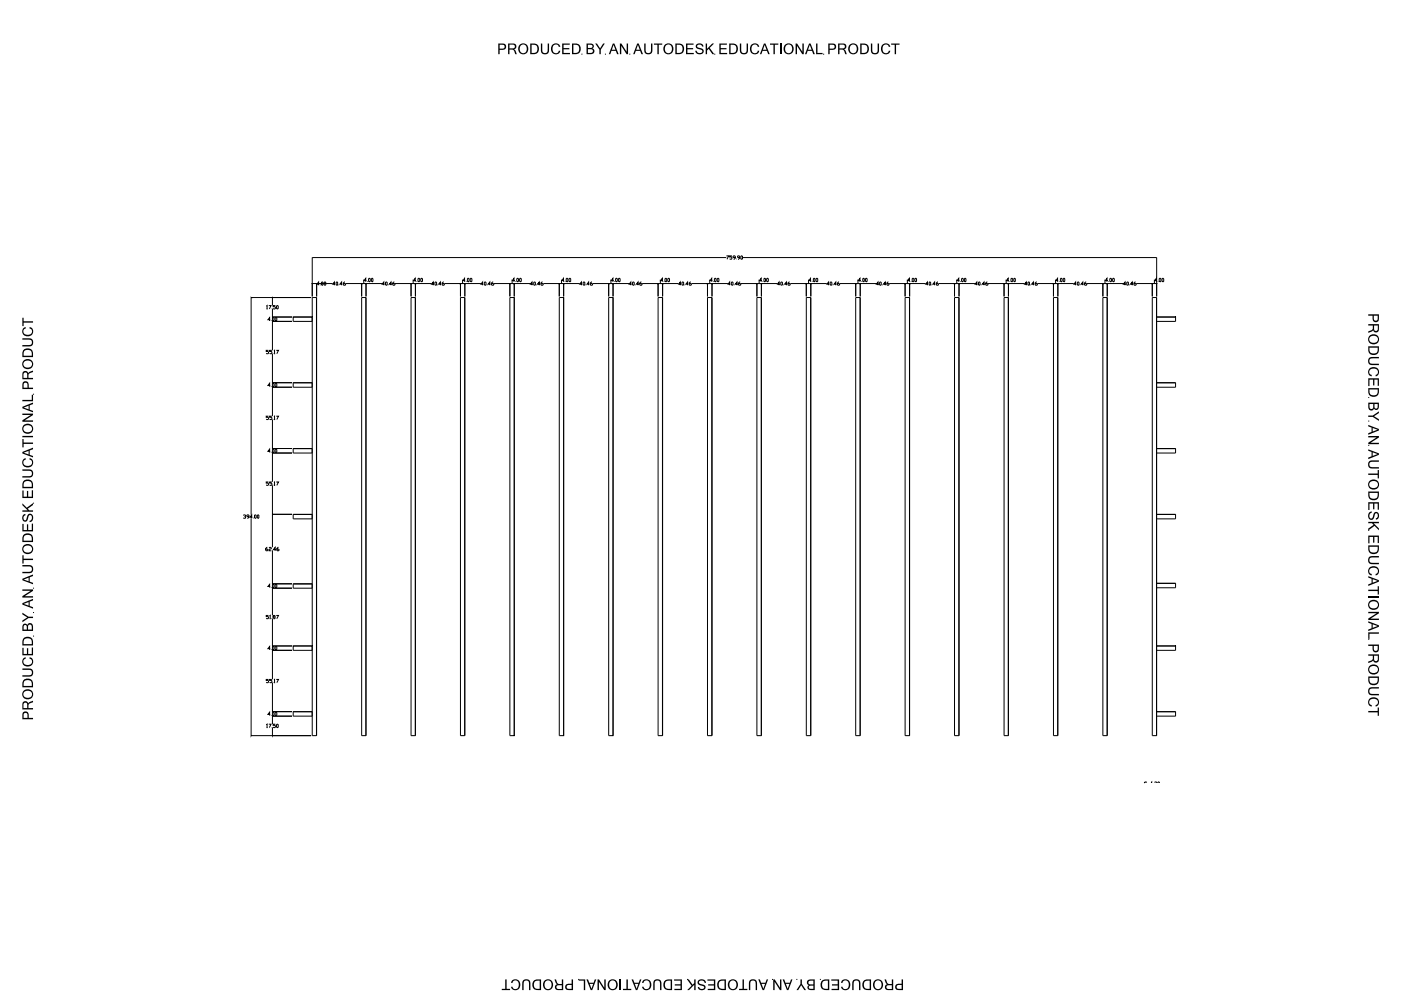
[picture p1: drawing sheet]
<svg xmlns="http://www.w3.org/2000/svg" width="420mm" height="297mm" viewBox="0 0 420 297" stroke-linecap="round" stroke-linejoin="round" font-family="sans-serif">
<g fill="none" stroke="#000" stroke-width=".3">
<path d="M93.6 77.2v11.6M93.7 77.2h124.1M217.8 76.7h.7l-.5 1M219.5 76.7h-.7v.3l.7 .2-.2 .5-.5-.2M220.5 77.2h-.5l-.2-.2 .2-.3 .5 .2v.5l-.5 .3M220.9 77.5v.2M221.8 77.2h-.5v-.5l.5 .2v.5l-.5 .3M222.2 76.9l.1-.2 .4 .2-.2 .8-.3-.2zM222.7 77.2h124.1M346.9 77.2v11.6M75.3 89.2h18M75.3 89.2v65.1"/>
<path d="M79.9 91.8l.2-.2v1M79.9 92.6h.4M80.6 91.6h.7l-.5 1M81 95.8h-.7l.6-.6v1M81.4 96v.2M81.6 96.3h6M81.6 95h6M81.6 92.4v.2M81.7 95.3h.5l-.2 .9-.3-.2zM81.7 89.2v2.4M81.7 92.6v2.3M81.7 95.1v.1"/>
<path d="M81.7 96.2v.1M81.7 96.4v8.6M82.5 95.3h.5l-.2 .9-.3-.2zM82.6 91.6h-.7v.3l.7 .2-.2 .5-.5-.2M82.9 91.8l.2-.2 .3 .2-.1 .8-.4-.2zM87.9 95h5.7v1.3h-5.7v-1.3h5.7M93.6 89.2h1.3l.1 131.3h-1.4zM93.7 85h6M95 84.9v3.9M95.7 85.2h-.7l.5-.7v1M96.1 85.3v.2M96.6 84.5l.3 .2-.2 .8-.3-.2z"/>
<path d="M97.2 84.7l.2-.2 .3 .2-.2 .8-.3-.2zM100.5 85.2h-.7l.5-.7v1M100.8 84.7l.2-.2 .3 .2-.2 .8-.3-.2zM101.6 85.3v.2M102.6 85.2h-.7l.5-.7v1M103.5 84.5l-.5 .3v.5l.5 .2 .1-.2-.1-.3h-.5M103.6 85h4.8M108.5 89.2h1.2l.1 131.3h-1.3zM108.5 84.9v3.9M108.5 85h1.2M109.2 83.9l-.1 1.1M109.8 84.9v3.9"/>
<path d="M109.9 84.1h-.7l.5-.7v1M109.9 85h4.7M110.2 84.3v.1M110.5 83.6l.2-.2 .3 .2-.1 .8-.4-.1zM111.5 83.4l.3 .2-.1 .8-.3-.1zM115.3 85.2h-.7l.5-.7v1M115.6 84.7l.2-.2 .3 .2-.1 .8-.4-.2zM116.4 85.3v.2M117.4 85.2h-.6l.5-.7v1M118.3 84.5l-.5 .3v.5l.5 .2 .1-.3-.6-.2M118.4 85h4.8M123.3 89.2h1.3v131.3h-1.3z"/>
<path d="M123.3 84.9v3.9M123.3 85h1.2M124 83.9l-.1 1.1M124.5 89.2v131.3M124.6 84.9v3.9M124.7 84.1h-.7l.5-.7v1M124.7 85h4.7M125 84.3v.1M125.5 83.4l.4 .2-.2 .8-.4-.1zM126.2 83.6l.2-.2 .3 .2-.2 .8-.3-.1zM130.1 85.2h-.7l.5-.7v1M130.6 84.5l.3 .2-.1 .8-.4-.2z"/>
<path d="M131.2 85.3v.2M132.2 85.2h-.6l.5-.7v1M133.1 84.5l-.5 .3v.5l.5 .2 .2-.3-.7-.2M133.3 85h4.7M138.1 89.2h1.3v131.3h-1.3zM138.1 84.9v3.9M138.1 85h1.3M138.8 83.9l-.1 1.1M139.4 84.9v3.9M139.5 84.1h-.6l.4-.7v1M139.5 85h4.7M139.8 84.3v.1"/>
<path d="M140.2 83.6l.1-.2 .4 .2-.2 .8-.3-.1zM141 83.6l.2-.2 .3 .2-.1 .8-.4-.1zM144.9 85.2h-.7l.5-.7v1M145.2 84.7l.2-.2 .4 .2-.2 .8-.4-.2zM146.1 85.3v.2M147.1 85.2h-.7l.5-.7v1M147.9 84.5l-.5 .3v.5l.5 .2 .2-.2-.2-.3h-.5M148.1 85h4.7M152.9 84.9v3.9M153 85h1.2M153.6 83.9v1.1M154.2 89.2v131.3h-1.3v-131.3h1.3v131.3"/>
<path d="M154.2 84.9v3.9M154.3 84.1h-.6l.4-.7v1M154.3 85h4.7M154.6 84.3v.1M155 83.6l.2-.2 .3 .2-.2 .8-.3-.1zM156 83.4l.3 .2-.1 .8-.4-.1zM159.7 85.2h-.7l.6-.7v1M160.1 84.7l.1-.2 .4 .2-.2 .8-.3-.2zM160.9 85.3v.2M161.9 85.2h-.7l.5-.7v1M162.7 84.5l-.5 .3v.5l.5 .2 .2-.3-.7-.2M162.9 85h4.7"/>
<path d="M167.7 84.9v3.9M167.8 85h1.2M168.4 83.9v1.1M169 89.2v131.3h-1.3v-131.3h1.3v131.3M169 84.9v3.9M169.1 85h4.8M169.2 84.1h-.7l.5-.7v1M169.5 84.3v.1M169.8 83.6l.2-.2 .3 .2-.2 .8-.3-.1zM170.6 83.6l.2-.2 .4 .2-.2 .8-.4-.1zM174.5 85.2h-.6l.5-.7v1M174.9 84.7l.1-.2 .4 .2-.2 .8-.3-.2z"/>
<path d="M175.7 85.3v.2M176.7 85.2h-.6l.4-.7v1M177.5 84.5l-.5 .3v.5l.5 .2 .2-.3-.7-.2M177.8 85h4.7M182.5 84.9v3.9M182.6 85h1.2M183.3 83.9l-.1 1.1M183.9 89.2v131.3h-1.4v-131.3h1.4v131.3M183.9 84.9v3.9M183.9 85h4.8M184 84.1h-.7l.5-.7v1M184.3 84.3v.1"/>
<path d="M184.6 83.6l.2-.2 .3 .2-.1 .8-.4-.1zM185.5 83.6l.1-.2 .4 .2-.2 .8-.3-.1zM189.4 85.2h-.7l.5-.7v1M189.7 84.7l.2-.2 .3 .2-.2 .8-.3-.2zM190.5 85.3v.2M191.5 85.2h-.6l.4-.7v1M192.4 84.5l-.5 .3v.5l.5 .2 .1-.3-.6-.2M192.6 85h4.7M197.4 89.2h1.3v131.3h-1.3zM197.4 84.9v3.9M197.4 85h1.2M198.1 83.9l-.1 1.1"/>
<path d="M198.7 84.9v3.9M198.8 85h4.7M198.8 84.1h-.7l.5-.7v1M199.1 84.3v.1M199.4 83.6l.2-.2 .3 .2-.1 .8-.4-.1zM200.3 83.6l.1-.2 .4 .2-.2 .8-.3-.1zM204.2 85.2h-.7l.5-.7v1M204.5 84.7l.2-.2 .3 .2-.1 .8-.4-.2zM205.4 85.3v.2M206.3 85.2h-.6l.5-.7v1M207.2 84.5l-.5 .3v.5l.5 .2 .1-.3-.6-.2M207.4 85h4.7"/>
<path d="M212.2 89.2h1.3v131.3h-1.3zM212.2 84.9v3.9M212.3 85h1.1M212.9 83.9v1.1M213.5 89.2v131.3M213.5 84.9v3.9M213.6 85h4.7M213.6 84.1h-.7l.5-.7v1M214 84.3v.1M214.2 83.6l.2-.2 .4 .2-.2 .8-.4-.1zM215.1 83.6l.2-.2 .3 .2-.2 .8-.3-.1zM219 85.2h-.6l.4-.7v1"/>
<path d="M219.3 84.7l.2-.2 .3 .2-.1 .8-.4-.2zM220.2 85.3v.2M221.2 85.2h-.7l.5-.7v1M222 84.5l-.5 .3v.5l.5 .2 .2-.3-.7-.2M222.2 85h4.7M227 89.2h1.3v131.3h-1.3zM227 84.9v3.9M227.1 85h1.2M227.7 83.9v1.1M228.3 89.2v131.3M228.3 84.9v3.9M228.4 85h4.7"/>
<path d="M228.4 84.1h-.6l.5-.7v1M228.8 84.3v.1M229.2 83.4l.4 .2-.2 .8-.3-.1zM229.9 83.6l.2-.2 .3 .2-.1 .8-.4-.1zM233.8 85.2h-.6l.4-.7v1M234.1 84.7l.2-.2 .4 .2-.2 .8-.4-.2zM235 85.3v.2M236 85.2h-.7l.5-.7v1M236.8 84.5l-.5 .3v.5l.5 .2 .2-.3-.7-.2M237 85h4.8M241.8 89.2h1.3l.1 131.3h-1.4zM241.8 84.9v3.9"/>
<path d="M241.9 85h1.2M242.5 83.9v1.1M243.2 84.9v3.9M243.2 85h4.7M243.2 84.1h-.6l.5-.7v1M243.6 84.3v.1M243.9 83.6l.2-.2 .3 .2-.2 .8-.3-.1zM244.7 83.6l.2-.2 .3 .2-.1 .8-.4-.1zM248.7 85.2h-.7l.5-.7v1M249 84.7l.1-.2 .4 .2-.2 .8-.3-.2zM249.8 85.3v.2M250.8 85.2h-.7l.6-.7v1"/>
<path d="M251.6 84.5l-.4 .3v.5l.4 .2 .2-.3-.6-.2M251.8 85h4.8M256.6 89.2h1.4v131.3h-1.4zM256.6 84.9v3.9M256.7 85h1.2M257.3 83.9v1.1M257.9 89.2v131.3M258 84.9v3.9M258 85h4.8M258.1 84.1h-.7l.5-.7v1M258.4 84.3v.1M258.9 83.4l.3 .2-.1 .8-.4-.1z"/>
<path d="M259.5 83.6l.2-.2 .4 .2-.2 .8-.4-.1zM263.5 85.2h-.7l.5-.7v1M263.8 84.7l.1-.2 .4 .2-.2 .8-.3-.2zM264.6 85.3v.2M265.6 85.2h-.6l.5-.7v1M266.4 84.5l-.4 .3v.5l.4 .2 .2-.3-.6-.2M266.7 85h4.7M271.4 89.2h1.4v131.3h-1.4zM271.4 84.9v3.9M271.5 85h1.2M272.2 83.9l-.1 1.1M272.8 89.2v131.3"/>
<path d="M272.8 84.9v3.9M272.8 85h4.8M272.9 84.1h-.7l.5-.7v1M273.2 84.3v.1M273.6 83.6l.1-.2 .4 .2-.2 .8-.3-.1zM274.4 83.6l.1-.2 .4 .2-.2 .8-.3-.1zM278.3 85.2h-.7l.5-.7v1M278.8 84.5l.3 .2-.2 .8-.3-.2zM279.4 85.3v.2M280.5 85.2h-.7l.5-.7v1M281.3 84.5l-.5 .3v.5l.5 .2v-.5h-.5M281.5 85h4.7"/>
<path d="M286.3 89.2h1.3v131.3h-1.3zM286.3 84.9v3.9M286.3 85h1.3M287 83.9l-.1 1.1M287.6 84.9v3.9M287.7 85h4.7M287.7 84.1h-.7l.5-.7v1M288 84.3v.1M288.4 83.6l.1-.2 .4 .2-.2 .8-.3-.1zM289.3 83.4l.4 .2-.2 .8-.3-.1zM293.1 85.2h-.7l.5-.7v1M293.5 84.7l.1-.2 .3 .2-.1 .8-.3-.2z"/>
<path d="M294.3 85.3v.2M295.3 85.2h-.7l.5-.7v1M296.1 84.5l-.5 .3v.5l.5 .2 .2-.2-.2-.3h-.5M296.3 85h4.7M301.1 89.2h1.3v131.3h-1.3zM301.1 84.9v3.9M301.2 85h1.2M301.8 83.9v1.1M302.4 89.2v131.3M302.4 84.9v3.9M302.5 85h4.7M302.5 84.1h-.7l.5-.7v1"/>
<path d="M302.9 84.3v.1M303.4 83.4l.3 .2-.2 .8-.3-.1zM304 83.6l.2-.2 .3 .2-.2 .8-.3-.1zM307.9 85.2h-.6l.5-.7v1M308.3 84.7l.1-.2 .3 .2-.1 .8-.3-.2zM309.1 85.3v.2M310.1 85.2h-.7l.5-.7v1M310.9 84.5l-.5 .3v.5l.5 .2 .2-.2-.2-.3h-.5M311.1 85h4.7M315.9 89.2h1.3v131.3h-1.3zM315.9 84.9v3.9M316 85h1.2"/>
<path d="M316.7 83.9l-.1 1.1M317.2 84.9v3.9M317.3 84.1h-.6l.5-.7v1M317.3 85h4.7M317.7 84.3v.1M318 83.6l.2-.2 .3 .2-.2 .8-.3-.1zM318.9 83.6l.1-.2 .3 .2-.1 .8-.3-.1zM322.7 85.2h-.6l.5-.7v1M323.1 84.7l.2-.2 .3 .2-.2 .8-.3-.2zM323.9 85.3v.2M324.9 85.2h-.7l.5-.7v1M325.8 84.5l-.6 .3v.5l.6 .2 .1-.2-.1-.3h-.6"/>
<path d="M325.9 85h4.8M330.8 89.2h1.3v131.3h-1.3zM330.8 84.9v3.9M330.8 85h1.2M331.5 83.9l-.1 1.1M332 89.2v131.3M332.1 84.9v3.9M332.1 84.1h-.6l.5-.7v1M332.1 85h4.7M332.5 84.3v.1M332.8 83.6l.2-.2 .3 .2-.1 .8-.4-.1zM333.8 83.4l.4 .2-.2 .8-.3-.1z"/>
<path d="M337.6 85.2h-.7l.5-.7v1M337.9 84.7l.2-.2 .3 .2-.2 .8-.3-.2zM338.7 85.3v.2M339.7 85.2h-.7l.6-.7v1M340.6 84.5l-.5 .3v.5l.5 .2 .1-.2-.1-.3h-.5M340.7 85h4.8M345.6 89.2h1.3v131.3h-1.3zM345.6 84.9v3.9M345.6 85h1.2M346.3 83.9l-.1 1.1M346.8 89.2v131.3M347 84.1h-.7l.5-.7v1"/>
<path d="M347.3 84.3v.1M347.8 83.4l.3 .2-.1 .8-.4-.1zM348.5 83.6l.2-.2 .3 .2-.2 .8-.3-.1zM352.6 95h-5.7h5.7v1.3h-5.7M80.5 105h-.7v.4l.7 .1-.2 .5-.5-.1M81 115.6h-.7l.6-.7v1M81.4 115.7v.2M81.5 105h-.6v.4h.5l.1 .5-.1 .1-.5-.1M81.6 116.1h6M81.6 114.7h6M81.7 115l.2-.1 .3 .1-.2 .9-.3-.2zM81.7 106.1v8.6"/>
<path d="M81.7 114.8v.1M81.7 115.9v.1M81.7 116.1v8.6M81.9 105.9v.1M82.2 105.2l.1-.2v1M82.2 106h.3M82.7 114.9l.3 .1-.2 .9-.3-.2zM82.8 105h.7l-.5 1M87.9 114.7h5.7v1.4h-5.7zM87.9 114.8h5.7M352.6 114.8l-5.7-.1h5.7v1.4h-5.7M80.5 124.7h-.7v.4l.7 .2-.2 .5-.5-.2"/>
<path d="M81 135.3h-.7l.6-.7v1M81.4 135.5v.1M81.5 124.7h-.6v.4h.5l.1 .5-.1 .2-.5-.2M81.6 135.8h6M81.6 134.4h6M81.7 134.8l.2-.2 .3 .2-.2 .8-.3-.1zM81.7 125.8v8.6M81.7 134.5v.1M81.7 135.6v.1M81.7 135.8v8.6M81.9 125.6v.2M82.2 124.9l.1-.2v1.1"/>
<path d="M82.2 125.8h.3M82.7 134.6l.3 .2-.2 .8-.3-.1zM82.8 124.7h.7l-.5 1.1M87.9 134.4h5.7v1.4h-5.7zM87.9 134.5h5.7M352.6 134.5l-5.7-.1h5.7v1.4h-5.7M73 154.5l.2-.2 .5 .2-.4 .3M73.5 154.8l.2 .2-.2 .3-.5-.1M74.7 154.8h-.5l-.2-.3 .2-.2 .5 .2v.5l-.5 .3M75.3 155.3v65.1M75.6 155h-.6l.5-.7v1M76 155.2v.1"/>
<path d="M76.3 154.5l.2-.2 .3 .2-.1 .8-.4-.1zM77.2 154.5l.1-.2 .3 .2-.1 .8-.3-.1zM80.5 144.5h-.7v.3l.7 .2-.2 .5-.5-.2M81.5 144.5h-.6v.3h.5l.1 .5-.1 .2-.5-.2M81.6 154.2h6M81.7 145.5v8.6M81.7 154.2v9.8M81.9 145.3v.2M82.2 144.6l.1-.1v1M82.2 145.5h.3M82.8 144.5h.7l-.5 1M87.9 154.2h5.7v1.3h-5.7z"/>
<path d="M87.9 154.2h5.7M352.6 154.2h-5.7h5.7v1.3h-5.7M80.2 164.1l-.5 .3v.5l.1 .2 .5-.2-.1-.3h-.5M80.7 164.2l.2-.1 .5 .1-.2 .4-.5 .1v.4h.7M81 175.8h-.7l.6-.6v.9M81.4 176v.1M81.6 176.3h6M81.6 175h6M81.7 175.3l.2-.1 .3 .1-.2 .8-.3-.1zM81.7 164.9v10M81.7 175v.1M81.7 176.2v.1"/>
<path d="M81.7 176.4v8M82.7 164.7h-.7l.5-.6v1M82.7 175.2l.3 .1-.2 .8-.3-.1zM83.5 164.1l-.5 .3v.5l.2 .2 .5-.2-.2-.3h-.5M87.9 175h5.7v1.3h-5.7zM87.9 175h5.7M346.9 174.8h5.7zM352.6 174.8v1.4h-5.7M80.5 184.5h-.7v.3h.5l.2 .5-.2 .1-.5-.1M80.9 184.6l.1-.1v.9M80.9 185.4h.3M81 194.4h-.7l.6-.6v1"/>
<path d="M81.4 194.6v.2M81.5 185.3v.1M81.6 194.9h6M81.6 193.6h6M81.7 194l.2-.2 .3 .2-.2 .8-.3-.2zM81.7 185.5v8M81.7 193.7h.1M81.7 194.8v.1M81.7 195v8.6M82 184.9v-.4l.5 .1-.6 .5 .1 .3 .5-.1-.2-.4M82.7 193.8l.3 .2-.2 .8-.3-.2zM82.8 184.5h.7l-.5 .9"/>
<path d="M87.9 193.6h5.7v1.3h-5.7v-1.3h5.7M352.6 193.6h-5.7h5.7v1.3h-5.7M79.9 217.2l.2-.1v1M79.9 218.1h.4M80.5 203.7h-.7v.2l.7 .2v.4l-.2 .1-.5-.1M80.6 217.1h.7l-.5 1M81 214.2h-.7l.6-.7v1M81.4 214.3v.2M81.5 203.7h-.6v.2l.6 .2-.1 .5-.5-.1M81.6 214.7h6M81.6 213.3h6M81.6 217.9v.2"/>
<path d="M81.7 213.6l.2-.1 .3 .1-.2 .9-.3-.2zM81.7 204.7v8.6M81.7 213.4v.1M81.7 214.5v.1M81.7 214.7v2.3M81.7 218.1v2.3M81.9 204.5v.1M82.2 203.8l.1-.1v.9M82.2 204.6h.3M82.6 217.1h-.7v.3l.7 .2-.2 .5-.5-.2M82.7 213.5l.3 .1-.2 .9-.3-.2zM82.8 203.7h.7l-.5 .9"/>
<path d="M82.9 217.2l.2-.1 .3 .1-.1 .9-.4-.2zM87.9 213.3h5.7v1.4h-5.7zM87.9 213.3h5.7M352.6 213.3h-5.7h5.7v1.4h-5.7M75.3 220.5h18M343.9 234.6l-.5-.2-.2 .2 .2 .1M345.2 234.6l.2-.2v.3M346.2 234.6l.6-.2 .1 .3M347.2 234.7l.2-.3 .3 .3"/>
</g>
<g fill="#000">
<path d="M162.2 13h.4v1.9a.83 .83 0 0 0 .8 1 .83 .83 0 0 0 .8-1v-1.9h.5v1.9a1.23 1.23 0 0 1-1.3 1.4 1.23 1.23 0 0 1-1.2-1.4zM165.6 13.4a1.38 1.38 0 0 1 2.4 .6h-.4a.98 .98 0 0 0-1.3-.6 .98 .98 0 0 0-.6 1.2 .98 .98 0 0 0 .6 1.3 .98 .98 0 0 0 1.3-.7h.4a1.49 1.49 0 0 1-2 .9 1.49 1.49 0 0 1-.7-2.1zM168.6 13h2.3v.4h-1.9v1h1.7v.4h-1.7v1.1h1.9v.3h-2.3zM178.5 13h.5l1 1.5 .9-1.5h.5l-1.2 1.9v1.3h-.4v-1.3zM185.9 13h.4l1.6 2.5v-2.5h.5v3.2h-.5l-1.6-2.5v2.5h-.4zM193.2 13h.4v1.9a.83 .83 0 0 0 .8 1 .83 .83 0 0 0 .8-1v-1.9h.5v1.9a1.23 1.23 0 0 1-1.3 1.4 1.23 1.23 0 0 1-1.2-1.4zM196.1 13h2.5v.4h-1v2.8h-.5v-2.8h-1zM205.7 13h2.3v.4h-1.8v1h1.7v.4h-1.7v1.1h1.9v.3h-2.4zM208.9 13.2a1.27 1.27 0 0 1 2.1 .8h-.4a.73 .73 0 0 0-.8-.7 .73 .73 0 0 0-.7 .7l.7 .4a1.03 1.03 0 0 1 1.2 1.1 1.03 1.03 0 0 1-1.4 .8l-.9-.5-.2-.6h.4a.8 .8 0 0 0 .9 .8 .8 .8 0 0 0 .7-.9l-.3-.2a1.31 1.31 0 0 1-1.5-1.3zM211.6 13h.4v1.6l1.6-1.6h.6l-1.4 1.4 1.4 1.8h-.5l-1.2-1.6-.5 .5v1.1h-.4zM215.7 13h2.3v.4h-1.8v1h1.7v.4h-1.7v1.1h1.9v.3h-2.4zM221.9 13h.4v1.9a.83 .83 0 0 0 .8 1 .83 .83 0 0 0 .8-1v-1.9h.4v1.9a1.23 1.23 0 0 1-1.2 1.4 1.23 1.23 0 0 1-1.2-1.4z"/>
<path d="M225.3 13.4a1.38 1.38 0 0 1 2.4 .6h-.5a.98 .98 0 0 0-1.2-.6 .98 .98 0 0 0-.6 1.2 .98 .98 0 0 0 .6 1.3 .98 .98 0 0 0 1.2-.7h.5a1.49 1.49 0 0 1-2.1 .9 1.49 1.49 0 0 1-.6-2.1zM230.9 13h2.5v.4h-1v2.8h-.4v-2.8h-1.1zM238.6 13h.4l1.6 2.5v-2.5h.4v3.2h-.4l-1.6-2.5v2.5h-.4zM244.7 13h.5v2.9h1.5v.3h-2zM261.2 13h.4v1.9a.83 .83 0 0 0 .8 1 .83 .83 0 0 0 .8-1v-1.9h.4v1.9a1.23 1.23 0 0 1-1.2 1.4 1.23 1.23 0 0 1-1.2-1.4zM264.6 13.4a1.38 1.38 0 0 1 2.4 .6h-.5a.98 .98 0 0 0-1.2-.6 .98 .98 0 0 0-.6 1.2 .98 .98 0 0 0 .6 1.3 .98 .98 0 0 0 1.2-.7h.5a1.49 1.49 0 0 1-2.1 .9 1.49 1.49 0 0 1-.6-2.1zM267.3 13h2.5v.4h-1.1v2.8h-.4v-2.8h-1zM6.7 95.3h.4v1h2.8v.4h-2.8v1h-.4zM6.9 98.4l.8-.4v.5a.98 .98 0 0 0-.7 1.2 .98 .98 0 0 0 1.3 .7 .98 .98 0 0 0 1.3-.7 .98 .98 0 0 0-.7-1.2v-.5a1.49 1.49 0 0 1 .9 2.1 1.49 1.49 0 0 1-2.2 .6 1.45 1.45 0 0 1-.7-2.3zM6.7 119.9h2.8v-1.6h.4v2h-3.2zM6.7 101.4h1.8a1.23 1.23 0 0 1 1.4 1.2 1.23 1.23 0 0 1-1.4 1.2h-1.8v-.4h1.8a.83 .83 0 0 0 1.1-.8 .83 .83 0 0 0-1.1-.8h-1.8zM410.7 107.2l.7-.2h2.1v.4h-1.8a.83 .83 0 0 0-1 .8 .83 .83 0 0 0 1 .8h1.8v.4h-1.8a1.26 1.26 0 0 1-1.4-.7 1.26 1.26 0 0 1 .4-1.5z"/>
<path d="M410.7 110.4a1.6 1.6 0 0 1 2.3-.1 1.6 1.6 0 0 1 .1 2.3l-.6 .2v-.5a.98 .98 0 0 0 .7-1.2 .98 .98 0 0 0-1.3-.6 .98 .98 0 0 0-1.2 .6 .98 .98 0 0 0 .7 1.2v.5a1.37 1.37 0 0 1-1.1-1 1.37 1.37 0 0 1 .4-1.4zM410.3 113.4h3.2v2.2h-.3v-1.8h-1v1.7h-.4v-1.7h-1.1v1.9h-.4zM6.7 131.6h.4v1h2.8v.5h-2.8v1h-.4zM6.7 124h3.2v.4l-2.5 1.6h2.5v.4h-3.2v-.4l2.5-1.6h-2.5zM6.9 137.7l.8-.4v.5a.98 .98 0 0 0-.7 1.2 .98 .98 0 0 0 1.3 .7 .98 .98 0 0 0 1.3-.7 .98 .98 0 0 0-.7-1.2v-.5a1.49 1.49 0 0 1 .9 2.1 1.49 1.49 0 0 1-2.2 .6 1.45 1.45 0 0 1-.7-2.3zM410.7 138.2l.7-.2h2.1v.4h-1.8a.83 .83 0 0 0-1 .8 .83 .83 0 0 0 1 .8h1.8v.4h-1.8a1.26 1.26 0 0 1-1.4-.7 1.26 1.26 0 0 1 .4-1.5zM410.3 130.7h3.2v.4l-2.5 1.6h2.5v.4h-3.2v-.4l2.5-1.6h-2.5zM410.3 124.5h1.4l1.8-1.2v.5l-1.4 1 1.4 .9v.5l-1.8-1.2h-1.4zM6.7 157h.4v1.9h1v-1.7h.4v1.7h1v-2h.4v2.4h-3.2zM6.7 150.9l1.3 1.3 1.9-1.4v.6l-1.6 1.1 .5 .5h1.1v.4h-3.2v-.4h1.6l-1.6-1.6zM6.7 147h.4v1.9h1v-1.7h.4v1.7h1v-2h.4v2.4h-3.2zM6.9 154.4l.7-.3v.4a.73 .73 0 0 0-.6 .7 .73 .73 0 0 0 .7 .7l.3-.7a1.03 1.03 0 0 1 1.1-1.2 1.03 1.03 0 0 1 .8 1.5l-.5 .8-.5 .2v-.4a.8 .8 0 0 0 .7-.9 .8 .8 0 0 0-.9-.7l-.1 .3a1.31 1.31 0 0 1-1.3 1.5 1.31 1.31 0 0 1-.4-1.9z"/>
<path d="M6.7 140.7h1.8a1.23 1.23 0 0 1 1.4 1.2 1.23 1.23 0 0 1-1.4 1.2h-1.8v-.4h1.8a.83 .83 0 0 0 1.1-.8 .83 .83 0 0 0-1.1-.8h-1.8zM410.6 153.7l.8-.4v.4a.8 .8 0 0 0-.8 .9 .8 .8 0 0 0 .9 .7l.2-.3a1.31 1.31 0 0 1 1.2-1.5 1.24 1.24 0 0 1 .7 1.2 1.24 1.24 0 0 1-1 1.1v-.5a.73 .73 0 0 0 .6-.7 .73 .73 0 0 0-.7-.7l-.3 .7a1.03 1.03 0 0 1-1.1 1.2 1.03 1.03 0 0 1-.8-1.5zM410.3 150.5h3.2v2.3h-.3v-1.9h-1v1.8h-.4v-1.8h-1.1v2h-.4zM410.3 156.4h3.2v.4h-1.6l1.6 1.6v.5l-1.3-1.3-1.9 1.4v-.6l1.6-1.1-.5-.5h-1.1zM410.3 141.9h2.9v-1h.3v2.5h-.3v-1h-2.9zM6.7 166.4h.4v1.1h2.8v.4h-2.8v1h-.4zM6.7 176.7h3.2v.4l-2.5 1.6h2.5v.4h-3.2v-.4l2.5-1.6h-2.5zM6.7 169.4h1.8a1.23 1.23 0 0 1 1.4 1.2 1.23 1.23 0 0 1-1.4 1.2h-1.8v-.4h1.8a.83 .83 0 0 0 1.1-.8 .83 .83 0 0 0-1.1-.8h-1.8zM410.7 166.9l.7-.2h2.1v.4h-1.8a.83 .83 0 0 0-1 .8 .83 .83 0 0 0 1 .8h1.8v.4h-1.8a1.26 1.26 0 0 1-1.4-.7 1.26 1.26 0 0 1 .4-1.5zM410.7 170.1a1.6 1.6 0 0 1 2.3-.1 1.6 1.6 0 0 1 .1 2.3l-.6 .2v-.5a.98 .98 0 0 0 .7-1.2 .98 .98 0 0 0-1.3-.6 .98 .98 0 0 0-1.2 .6 .98 .98 0 0 0 .7 1.2v.5a1.37 1.37 0 0 1-1.1-1 1.37 1.37 0 0 1 .4-1.4zM410.3 160.5h3.2v2.3h-.3v-1.9h-1v1.8h-.4v-1.8h-1.1v2h-.4zM410.3 176.8h2.9v-1.1h.3v2.5h-.3v-1h-2.9z"/>
<path d="M6.7 183.6l1.9 1.2h1.3v.5h-1.3l-1.9 1.2v-.5l1.5-.9-1.5-1zM6.7 194.2h.4v1.8h1v-1.7h.4v1.7h1v-1.9h.4v2.3h-3.2zM6.9 197.4l.8-.4v.5a.98 .98 0 0 0-.7 1.2 .98 .98 0 0 0 1.3 .6 .98 .98 0 0 0 1.3-.6 .98 .98 0 0 0-.7-1.2v-.5a1.49 1.49 0 0 1 .9 2.1 1.49 1.49 0 0 1-2.2 .6 1.45 1.45 0 0 1-.7-2.3zM410.3 183.4h3.2v.4l-2.5 1.6h2.5v.4h-3.2v-.4l2.5-1.6h-2.5zM410.3 189.5h3.2v.4h-2.8v1.6h-.4zM6.7 200.4h1.8a1.23 1.23 0 0 1 1.4 1.2 1.23 1.23 0 0 1-1.4 1.2h-1.8v-.4h1.8a.83 .83 0 0 0 1.1-.8 .83 .83 0 0 0-1.1-.8h-1.8zM410.7 206.2l.7-.2h2.1v.4h-1.8a.83 .83 0 0 0-1 .8 .83 .83 0 0 0 1 .8h1.8v.4h-1.8a1.26 1.26 0 0 1-1.4-.7 1.26 1.26 0 0 1 .4-1.5zM410.7 209.4a1.6 1.6 0 0 1 2.3-.1 1.6 1.6 0 0 1 .1 2.3l-.6 .2v-.5a.98 .98 0 0 0 .7-1.2 .98 .98 0 0 0-1.3-.6 .98 .98 0 0 0-1.2 .6 .98 .98 0 0 0 .7 1.2v.5a1.37 1.37 0 0 1-1.1-1 1.37 1.37 0 0 1 .4-1.4zM410.3 213.1h2.9v-1h.3v2.5h-.3v-1.1h-2.9zM151.5 293.6h.4v2.8h1.1v.4h-2.5v-.4h1zM153.7 293.8a1.56 1.56 0 0 1 2 .4 1.56 1.56 0 0 1-.1 2.1 1.56 1.56 0 0 1-2.1 0l-.2-.5h.4a.98 .98 0 0 0 1.3 .6 .98 .98 0 0 0 .6-1.2 .98 .98 0 0 0-.7-1.3 .98 .98 0 0 0-1.2 .7h-.4zM157 293.8a1.26 1.26 0 0 1 1.4-.2 1.26 1.26 0 0 1 .7 1.3v1.9h-.4v-1.9a.83 .83 0 0 0-.9-1 .83 .83 0 0 0-.8 1v1.9h-.4v-2.2z"/>
<path d="M173.6 293.6h1.9v3.2h-.4v-2.9h-1.5zM179.2 293.6h.4l1.6 2.5v-2.5h.4v3.2h-.4l-1.6-2.5v2.5h-.4zM187.9 293.6h.4v2.8h1v.4h-2.5v-.4h1.1zM193 293.8a1.56 1.56 0 0 1 2 .4 1.56 1.56 0 0 1-.2 2.1 1.56 1.56 0 0 1-2 0l-.2-.5h.4a.98 .98 0 0 0 1.3 .6 .98 .98 0 0 0 .6-1.2 .98 .98 0 0 0-.7-1.3 .98 .98 0 0 0-1.2 .7h-.4zM196.3 293.8a1.26 1.26 0 0 1 1.4-.2 1.26 1.26 0 0 1 .7 1.3v1.9h-.5v-1.9a.83 .83 0 0 0-.8-1 .83 .83 0 0 0-.8 1v1.9h-.4v-2.2zM202.2 293.6h2.3v3.2h-2.2v-.4h1.8v-1h-1.7v-.4h1.7v-1.1h-1.9zM206 293.6h.6l1.1 1.6 .5-.5v-1.1h.4v3.2h-.4v-1.6l-1.6 1.6h-.5l1.3-1.3zM209.5 293.8a1.35 1.35 0 0 1 2.2 .8h-.4a.8 .8 0 0 0-.9-.8 .8 .8 0 0 0-.7 .9l.3 .2a1.31 1.31 0 0 1 1.6 1.3 1.24 1.24 0 0 1-1.3 .6 1.24 1.24 0 0 1-1-.9h.4a.73 .73 0 0 0 .8 .6 .73 .73 0 0 0 .6-.7l-.9-.4a.92 .92 0 0 1-.9-.6 .92 .92 0 0 1 .2-1zM212.2 293.6h2.3v3.2h-2.2v-.4h1.8v-1h-1.7v-.4h1.7v-1.1h-1.9zM222.7 293.6h.4v2.8h1v.4h-2.5v-.4h1.1zM225 293.8a1.26 1.26 0 0 1 1.4-.2 1.26 1.26 0 0 1 .6 1.3v1.9h-.4v-1.9a.83 .83 0 0 0-.8-1 .83 .83 0 0 0-.8 1v1.9h-.4v-2.2zM231.9 293.6h.4l1.6 2.5v-2.5h.4v3.2h-.4l-1.6-2.5v2.5h-.4z"/>
<path d="M240.1 293.6h.4v1.3l1.2 1.9h-.5l-.9-1.5-.9 1.5h-.5l1.2-1.9zM249.3 293.6h2.3v3.2h-2.2v-.4h1.8v-1h-1.7v-.4h1.7v-1.1h-1.9zM252.6 293.8a1.56 1.56 0 0 1 2.1 .4 1.56 1.56 0 0 1-.2 2.1 1.56 1.56 0 0 1-2.1 0l-.2-.5h.5a.98 .98 0 0 0 1.2 .6 .98 .98 0 0 0 .6-1.2 .98 .98 0 0 0-.6-1.3 .98 .98 0 0 0-1.2 .7h-.5zM256 293.8a1.26 1.26 0 0 1 1.4-.2 1.26 1.26 0 0 1 .6 1.3v1.9h-.4v-1.9a.83 .83 0 0 0-.8-1 .83 .83 0 0 0-.8 1v1.9h-.4v-2.2z"/>
<path d="M149.4 13h1.2a.98 .98 0 0 1 1.2 1 .98 .98 0 0 1-1.2 1h-.8v1.2h-.4zM149.8 13.4v1.2h.8a.6 .6 0 0 0 .7-.6 .6 .6 0 0 0-.7-.6z"/>
<path d="M152.4 13h1.4a.9 .9 0 0 1 1 .7 .9 .9 0 0 1-.6 1.1l.3 .3 .5 1.1h-.5l-.4-1.1-.5-.2h-.8v1.3h-.4zM152.8 13.4v1.1h.9a.57 .57 0 0 0 .7-.5 .57 .57 0 0 0-.6-.6z"/>
<path d="M155.3 14.6a1.6 1.6 0 0 1 3.2 0 1.6 1.6 0 0 1-3.2 0zM156.2 13.7a1.2 1.2 0 0 0-.2 1.7 1.2 1.2 0 0 0 1.8 0 1.21 1.21 0 0 0 0-1.6 1.21 1.21 0 0 0-1.6-.1z"/>
<path d="M159 13a2.3 2.3 0 0 1 2.4 .7 1.61 1.61 0 0 1 .1 1.7 1.61 1.61 0 0 1-1.5 .8h-1zM159.4 13.4v2.5a1.3 1.3 0 0 0 1.8-1.3 1.3 1.3 0 0 0-1.8-1.2z"/>
<path d="M171.5 13a2.3 2.3 0 0 1 2.5 .7 1.61 1.61 0 0 1 0 1.7 1.61 1.61 0 0 1-1.5 .8h-1zM172 13.4v2.5a1.3 1.3 0 0 0 1.7-1.3 1.3 1.3 0 0 0-1.7-1.2z"/>
<path d="M175.9 13h1.1a.81 .81 0 0 1 1 .5 .81 .81 0 0 1-.4 1 .9 .9 0 0 1 .6 1.2 .9 .9 0 0 1-1.1 .5h-1.2zM176.3 13.4v1h.7a.51 .51 0 0 0 .7-.5 .51 .51 0 0 0-.7-.5zM176.3 14.7v1.2h.8a.59 .59 0 0 0 .7-.6 .59 .59 0 0 0-.8-.6z"/>
<path d="M184 13.5l-.5 1.4h1.1zM183.8 13h.4l1.3 3.2h-.4l-.4-1h-1.3l-.4 1h-.4z"/>
<path d="M191.3 13.5l-.5 1.4h1.1zM191.1 13h.4l1.3 3.2h-.4l-.4-1h-1.3l-.4 1h-.4z"/>
<path d="M198.8 14.6a1.6 1.6 0 0 1 3.2 0 1.6 1.6 0 0 1-3.2 0zM199.7 13.7a1.2 1.2 0 0 0-.1 1.7 1.2 1.2 0 0 0 1.7 0 1.21 1.21 0 0 0 0-1.6 1.21 1.21 0 0 0-1.6-.1z"/>
<path d="M202.5 13a2.3 2.3 0 0 1 2.5 .7 1.61 1.61 0 0 1 0 1.7 1.61 1.61 0 0 1-1.5 .8h-1zM203 13.4v2.5a1.3 1.3 0 0 0 1.7-1.3 1.3 1.3 0 0 0-1.7-1.2z"/>
<path d="M218.7 13a2.3 2.3 0 0 1 2.4 .7 1.61 1.61 0 0 1 .1 1.7 1.61 1.61 0 0 1-1.5 .8h-1zM219.1 13.4v2.5a1.3 1.3 0 0 0 1.7-1.3 1.3 1.3 0 0 0-1.7-1.2z"/>
<path d="M229.3 13.5l-.5 1.4h1.1zM229.1 13h.5l1.2 3.2h-.4l-.4-1h-1.3l-.4 1h-.4z"/>
<path d="M234.9 14.6a1.6 1.6 0 0 1 3.2 0 1.6 1.6 0 0 1-3.2 0zM235.7 13.7a1.2 1.2 0 0 0-.1 1.7 1.2 1.2 0 0 0 1.8 0 1.21 1.21 0 0 0-.1-1.6 1.21 1.21 0 0 0-1.6-.1z"/>
<path d="M242.9 13.5l-.6 1.4h1.1zM242.6 13h.5l1.3 3.2h-.5l-.4-1h-1.3l-.3 1h-.5z"/>
<path d="M248.4 13h1.2a.98 .98 0 0 1 1.2 1 .98 .98 0 0 1-1.2 1h-.8v1.2h-.4zM248.8 13.4v1.2h.8a.6 .6 0 0 0 .7-.6 .6 .6 0 0 0-.7-.6z"/>
<path d="M251.3 13h1.4a.9 .9 0 0 1 1.1 .7 .9 .9 0 0 1-.7 1.1l.4 .3 .5 1.1h-.5l-.5-1.1-.5-.2h-.7v1.3h-.5zM251.8 13.4v1.1h.9a.57 .57 0 0 0 .7-.5 .57 .57 0 0 0-.7-.6z"/>
<path d="M254.3 14.6a1.6 1.6 0 0 1 3.2 0 1.6 1.6 0 0 1-3.2 0zM255.1 13.7a1.2 1.2 0 0 0-.1 1.7 1.2 1.2 0 0 0 1.8 0 1.21 1.21 0 0 0-.1-1.6 1.21 1.21 0 0 0-1.6-.1z"/>
<path d="M258 13a2.3 2.3 0 0 1 2.4 .7 1.61 1.61 0 0 1 .1 1.7 1.61 1.61 0 0 1-1.5 .8h-1zM258.4 13.4v2.5a1.3 1.3 0 0 0 1.7-1.3 1.3 1.3 0 0 0-1.7-1.2z"/>
<path d="M410.3 97.2h3.2v1.3a.9 .9 0 0 1-.6 1.1 .9 .9 0 0 1-1.1-.7l-.3 .4-1.2 .5v-.5l1.2-.4 .2-.6v-.7h-1.4zM412.1 97.6v.9a.57 .57 0 0 0 .5 .7 .57 .57 0 0 0 .6-.7v-.9z"/>
<path d="M410.3 94.2h3.2v1.2a.98 .98 0 0 1-.9 1.2 .98 .98 0 0 1-1-1.2v-.8h-1.3zM412 94.6v.8a.6 .6 0 0 0 .6 .7 .6 .6 0 0 0 .6-.7v-.8z"/>
<path d="M6.7 109.2a1.6 1.6 0 0 1 3.2 0 1.6 1.6 0 0 1-3.2 0zM7.3 108.4a1.25 1.25 0 0 0 .4 1.8 1.25 1.25 0 0 0 1.8-.5 1.27 1.27 0 0 0-.6-1.6 1.27 1.27 0 0 0-1.6 .3z"/>
<path d="M7 114.5a1 1 0 0 1 1.1-.1 1 1 0 0 1 .5 1v.8h1.3v.4h-3.2v-1.6zM7.2 114.9l-.1 1.3h1.1v-.8a.61 .61 0 0 0-.3-.6 .61 .61 0 0 0-.7 .1z"/>
<path d="M7.1 104.8a1.67 1.67 0 0 1 1.8-.3 1.67 1.67 0 0 1 1 1.5v1h-3.2a2.71 2.71 0 0 1 .4-2.2zM7.4 105.1l-.3 .6v.9h2.4a1.33 1.33 0 0 0-.4-1.6 1.33 1.33 0 0 0-1.7 .1z"/>
<path d="M6.9 111.4a.9 .9 0 0 1 1.6 .5l.3-.4 1.1-.4v.4l-1.1 .5-.3 .5v.8h1.4v.4h-3.2v-1.6zM7.2 111.8l-.2 1.5h1.2v-.9a.58 .58 0 0 0-.3-.7 .58 .58 0 0 0-.7 .1z"/>
<path d="M410.3 103.8h3.2a2.3 2.3 0 0 1-.7 2.4 1.61 1.61 0 0 1-1.7 .1 1.61 1.61 0 0 1-.8-1.5zM410.7 104.2a1.3 1.3 0 0 0 1.2 1.8 1.3 1.3 0 0 0 1.3-1.8z"/>
<path d="M410.3 116.3h3.2a2.3 2.3 0 0 1-.7 2.5 1.61 1.61 0 0 1-1.7 0 1.61 1.61 0 0 1-.8-1.5zM410.7 116.7a1.3 1.3 0 0 0 1.2 1.8 1.3 1.3 0 0 0 1.3-1.8z"/>
<path d="M410.4 101.7a1.6 1.6 0 0 1 3.2 0 1.6 1.6 0 0 1-3.2 0zM411 100.9a1.25 1.25 0 0 0 .3 1.8 1.25 1.25 0 0 0 1.8-.5 1.27 1.27 0 0 0-.5-1.5 1.27 1.27 0 0 0-1.6 .2z"/>
<path d="M6.7 128.5a1.6 1.6 0 0 1 3.2 0 1.6 1.6 0 0 1-3.2 0zM7.3 127.8a1.25 1.25 0 0 0 .4 1.7 1.25 1.25 0 0 0 1.8-.4 1.27 1.27 0 0 0-.6-1.6 1.27 1.27 0 0 0-1.6 .3z"/>
<path d="M7.1 135.7l1.5 .5v-1.1zM6.7 135.5l3.2-1.3v.5l-1 .3v1.3l1 .4v.4l-3.2-1.2z"/>
<path d="M7.1 122.2l1.5 .5v-1.1zM6.7 121.9l3.2-1.3v.5l-1 .4v1.3l1 .4v.4l-3.2-1.2z"/>
<path d="M410.3 120.7h3.2v1.1a.81 .81 0 0 1-.4 1 .81 .81 0 0 1-1.1-.4 .9 .9 0 0 1-1.1 .6 .9 .9 0 0 1-.6-1.1zM412.2 121.1v.7a.51 .51 0 0 0 .5 .7 .51 .51 0 0 0 .5-.7v-.7zM410.7 121.1v.8a.59 .59 0 0 0 .6 .7 .59 .59 0 0 0 .5-.8v-.7z"/>
<path d="M411.7 128.3v1l1.4-.5zM410.3 127.4l3.2 1.2v.4l-3.2 1.3v-.5l1-.3v-1.3l-1-.4z"/>
<path d="M411.7 135.6v1l1.4-.5zM410.3 134.7l3.2 1.2v.4l-3.2 1.3v-.5l1-.3v-1.3l-1-.4z"/>
<path d="M7.1 144.1a1.67 1.67 0 0 1 1.8-.3 1.67 1.67 0 0 1 1 1.5v1h-3.2a2.71 2.71 0 0 1 .4-2.2zM7.4 144.4l-.3 .6v.9h2.4a1.33 1.33 0 0 0-.4-1.6 1.33 1.33 0 0 0-1.7 .1z"/>
<path d="M410.3 147.3h3.2a2.3 2.3 0 0 1-.7 2.5 1.61 1.61 0 0 1-1.7 0 1.61 1.61 0 0 1-.8-1.5zM410.7 147.7a1.3 1.3 0 0 0 1.2 1.8 1.3 1.3 0 0 0 1.3-1.8z"/>
<path d="M410.4 145.2a1.6 1.6 0 0 1 3.2 0 1.6 1.6 0 0 1-3.2 0zM411 144.5a1.25 1.25 0 0 0 .3 1.8 1.25 1.25 0 0 0 1.8-.5 1.27 1.27 0 0 0-.5-1.6 1.27 1.27 0 0 0-1.6 .3z"/>
<path d="M6.7 164.6a1.6 1.6 0 0 1 3.2 0 1.6 1.6 0 0 1-3.2 0zM7.3 163.8a1.25 1.25 0 0 0 .4 1.8 1.25 1.25 0 0 0 1.8-.5 1.27 1.27 0 0 0-.6-1.5 1.27 1.27 0 0 0-1.6 .2z"/>
<path d="M7.1 160.3a1.67 1.67 0 0 1 1.8-.3 1.67 1.67 0 0 1 1 1.5v1h-3.2a2.71 2.71 0 0 1 .4-2.2zM7.4 160.6l-.3 .6v.9h2.4a1.33 1.33 0 0 0-.4-1.6 1.33 1.33 0 0 0-1.7 .1z"/>
<path d="M7.1 173.7l1.5 .5v-1zM6.7 173.5l3.2-1.3v.5l-1 .3v1.3l1 .4v.4l-3.2-1.2z"/>
<path d="M411.7 173.6v1.1l1.4-.6zM410.3 172.7l3.2 1.2v.4l-3.2 1.3v-.4l1-.4v-1.3l-1-.4z"/>
<path d="M410.3 163.5h3.2a2.3 2.3 0 0 1-.7 2.4 1.61 1.61 0 0 1-1.7 .1 1.61 1.61 0 0 1-.8-1.5zM410.7 163.9a1.3 1.3 0 0 0 1.2 1.7 1.3 1.3 0 0 0 1.3-1.7z"/>
<path d="M7.1 191.3a1.67 1.67 0 0 1 1.8-.3 1.67 1.67 0 0 1 1 1.5v1h-3.2a2.71 2.71 0 0 1 .4-2.2zM7.4 191.6l-.3 .6v.9h2.4a1.33 1.33 0 0 0-.4-1.6 1.33 1.33 0 0 0-1.7 .1z"/>
<path d="M7.1 181l1.5 .5v-1zM6.7 180.8l3.2-1.3v.5l-1 .3v1.3l1 .4v.4l-3.2-1.2z"/>
<path d="M6.9 187.2l.6-.3 .7 .5a.9 .9 0 0 1 1.1-.6 .9 .9 0 0 1 .6 1.1v1.2h-3.2zM7.2 187.5l-.1 1.2h.9l-.1-1.2-.3-.2zM8.5 187.4l-.1 1.3h1.1v-.7a.59 .59 0 0 0-.2-.7 .59 .59 0 0 0-.8 .1z"/>
<path d="M410.3 196.1h3.2v1.4a.9 .9 0 0 1-.6 1.1 .9 .9 0 0 1-1.1-.7l-.3 .4-1.2 .4v-.4l1.2-.5 .2-.5v-.8h-1.4zM412.1 196.5v.9a.57 .57 0 0 0 .5 .8 .57 .57 0 0 0 .6-.7v-1z"/>
<path d="M411.7 187.1v1.1l1.4-.6zM410.3 186.2l3.2 1.2v.5l-3.2 1.3v-.5l1-.4v-1.3l-1-.3z"/>
<path d="M410.3 193.2h3.2v1.1a.98 .98 0 0 1-.9 1.3 .98 .98 0 0 1-1-1.2v-.8h-1.3zM412 193.6v.8a.6 .6 0 0 0 .6 .7 .6 .6 0 0 0 .6-.7v-.8z"/>
<path d="M410.4 181.3a1.6 1.6 0 0 1 3.2 0 1.6 1.6 0 0 1-3.2 0zM411 180.5a1.25 1.25 0 0 0 .3 1.8 1.25 1.25 0 0 0 1.8-.5 1.27 1.27 0 0 0-.5-1.5 1.27 1.27 0 0 0-1.6 .2z"/>
<path d="M6.7 208.1a1.6 1.6 0 0 1 3.2 0 1.6 1.6 0 0 1-3.2 0zM7.3 207.3a1.25 1.25 0 0 0 .4 1.8 1.25 1.25 0 0 0 1.8-.5 1.27 1.27 0 0 0-.6-1.5 1.27 1.27 0 0 0-1.6 .2z"/>
<path d="M7.1 203.8a1.67 1.67 0 0 1 1.8-.3 1.67 1.67 0 0 1 1 1.5v1h-3.2a2.71 2.71 0 0 1 .4-2.2zM7.4 204.1l-.3 .6v.9h2.4a1.33 1.33 0 0 0-.4-1.6 1.33 1.33 0 0 0-1.7 .1z"/>
<path d="M7 213.5a1 1 0 0 1 1.1-.2 1 1 0 0 1 .5 1.1v.8h1.3v.4h-3.2v-1.6zM7.2 213.9l-.1 1.3h1.1v-.8a.61 .61 0 0 0-.3-.7 .61 .61 0 0 0-.7 .2z"/>
<path d="M6.9 210.4a.9 .9 0 0 1 1.6 .5l.3-.4 1.1-.5v.5l-1.3 .7-.1 1h1.4v.5h-3.2v-1.7zM7.2 210.8l-.2 1.4h1.2v-.9a.58 .58 0 0 0-.3-.6 .58 .58 0 0 0-.7 .1z"/>
<path d="M410.3 202.8h3.2a2.3 2.3 0 0 1-.7 2.4 1.61 1.61 0 0 1-1.7 .1 1.61 1.61 0 0 1-.8-1.5zM410.7 203.2a1.3 1.3 0 0 0 1.2 1.7 1.3 1.3 0 0 0 1.3-1.7z"/>
<path d="M410.4 200.7a1.6 1.6 0 0 1 3.2 0 1.6 1.6 0 0 1-3.2 0zM411 199.9a1.25 1.25 0 0 0 .3 1.8 1.25 1.25 0 0 0 1.8-.5 1.27 1.27 0 0 0-.5-1.5 1.27 1.27 0 0 0-1.6 .2z"/>
<path d="M160.1 294a2.67 2.67 0 0 1 2.2-.4v3.2a2.3 2.3 0 0 1-2.5-.7l-.1-1.4zM160.4 294.3a1.34 1.34 0 0 0-.1 1.6 1.34 1.34 0 0 0 1.5 .5v-2.5l-.8 .1z"/>
<path d="M162.8 295.2a1.6 1.6 0 0 1 3.2 0 1.6 1.6 0 0 1-3.2 0zM163.6 294.2a1.2 1.2 0 0 0-.1 1.8 1.2 1.2 0 0 0 1.7-.1 1.21 1.21 0 0 0 0-1.6 1.21 1.21 0 0 0-1.6-.1z"/>
<path d="M166.3 293.6h.4l.7 1.3h1.1v-1.3h.4v3.2h-1.4a.9 .9 0 0 1-1.1-.7 .9 .9 0 0 1 .7-1.1l-.4-.3zM167 295.4l-.1 .5 .1 .4 1.5 .1v-1.1z"/>
<path d="M169.8 295.1l1.6-.2v-1.3h.4v3.2h-1.1a.97 .97 0 0 1-1.1-.5 .97 .97 0 0 1 .2-1.2zM170.1 295.4a.6 .6 0 0 0-.1 .7 .6 .6 0 0 0 .7 .3h.7v-1.2z"/>
<path d="M176.8 294.9l.6 1.5 .5-1.5zM175.9 293.6h.4l.4 1h1.3l.4-1h.4l-1.2 3.2h-.4z"/>
<path d="M182.2 295.2a1.6 1.6 0 0 1 3.2 0 1.6 1.6 0 0 1-3.2 0zM183 294.2a1.2 1.2 0 0 0-.1 1.8 1.2 1.2 0 0 0 1.7-.1 1.21 1.21 0 0 0 0-1.6 1.21 1.21 0 0 0-1.6-.1z"/>
<path d="M190.4 294.9l.5 1.5 .5-1.5zM189.4 293.6h.5l.3 1h1.4l.3-1h.4l-1.2 3.2h-.4z"/>
<path d="M199.3 294a2.67 2.67 0 0 1 2.3-.4v3.2a2.3 2.3 0 0 1-2.5-.7l-.1-1.4zM199.6 294.3a1.34 1.34 0 0 0 0 1.6 1.34 1.34 0 0 0 1.5 .5v-2.5l-.8 .1z"/>
<path d="M215.5 294a2.67 2.67 0 0 1 2.2-.4v3.2a2.3 2.3 0 0 1-2.4-.7l-.2-1.4zM215.8 294.3a1.34 1.34 0 0 0-.1 1.6 1.34 1.34 0 0 0 1.6 .5v-2.5l-.9 .1z"/>
<path d="M218.2 295.2a1.6 1.6 0 0 1 3.2 0 1.6 1.6 0 0 1-3.2 0zM219 294.2a1.2 1.2 0 0 0-.1 1.8 1.2 1.2 0 0 0 1.8-.1 1.21 1.21 0 0 0-.1-1.6 1.21 1.21 0 0 0-1.6-.1z"/>
<path d="M228.4 294.9l.5 1.5 .5-1.5zM227.4 293.6h.5l.4 1h1.3l.3-1h.5l-1.3 3.2h-.4z"/>
<path d="M235.7 294.9l.5 1.5 .5-1.5zM234.7 293.6h.5l.4 1h1.3l.3-1h.5l-1.3 3.2h-.4z"/>
<path d="M242.3 293.8l.5-.2h1.5v3.2h-1.1a.81 .81 0 0 1-1-.5 .81 .81 0 0 1 .4-1 .83 .83 0 0 1-.6-.7 .83 .83 0 0 1 .3-.8zM242.7 295.5l-.1 .4 .1 .4 1.2 .1v-1zM242.6 294.1a.59 .59 0 0 0-.1 .7 .59 .59 0 0 0 .7 .3h.7v-1.2z"/>
<path d="M246.5 294a2.67 2.67 0 0 1 2.2-.4v3.2a2.3 2.3 0 0 1-2.4-.7l-.2-1.4zM246.8 294.3a1.34 1.34 0 0 0-.1 1.6 1.34 1.34 0 0 0 1.6 .5v-2.5l-.9 .1z"/>
<path d="M259 294a2.67 2.67 0 0 1 2.2-.4v3.2a2.3 2.3 0 0 1-2.4-.7l-.1-1.4zM259.3 294.3a1.34 1.34 0 0 0-.1 1.6 1.34 1.34 0 0 0 1.6 .5v-2.5l-.9 .1z"/>
<path d="M261.7 295.2a1.6 1.6 0 0 1 3.2 0 1.6 1.6 0 0 1-3.2 0zM262.6 294.2a1.2 1.2 0 0 0-.1 1.8 1.2 1.2 0 0 0 1.7-.1 1.21 1.21 0 0 0 0-1.6 1.21 1.21 0 0 0-1.6-.1z"/>
<path d="M265.3 293.6h.4l.5 1.1 .5 .2h.8v-1.3h.4v3.2h-1.4a.9 .9 0 0 1-1.1-.7 .9 .9 0 0 1 .7-1.1l-.4-.3zM266 295.4l-.2 .5 .2 .4 1.5 .1v-1.1z"/>
<path d="M268.7 295.1l1.7-.2v-1.3h.4v3.2h-1.1a.97 .97 0 0 1-1.2-.5 .97 .97 0 0 1 .2-1.2zM269.1 295.4a.6 .6 0 0 0-.1 .7 .6 .6 0 0 0 .6 .3h.8v-1.2z"/>
</g>
<path d="M234.2 13v3.2M6.7 130.9h3.2M410.3 179h3.2M186.1 293.6v3.2" fill="none" stroke="#000" stroke-width=".42"/>
</svg>
